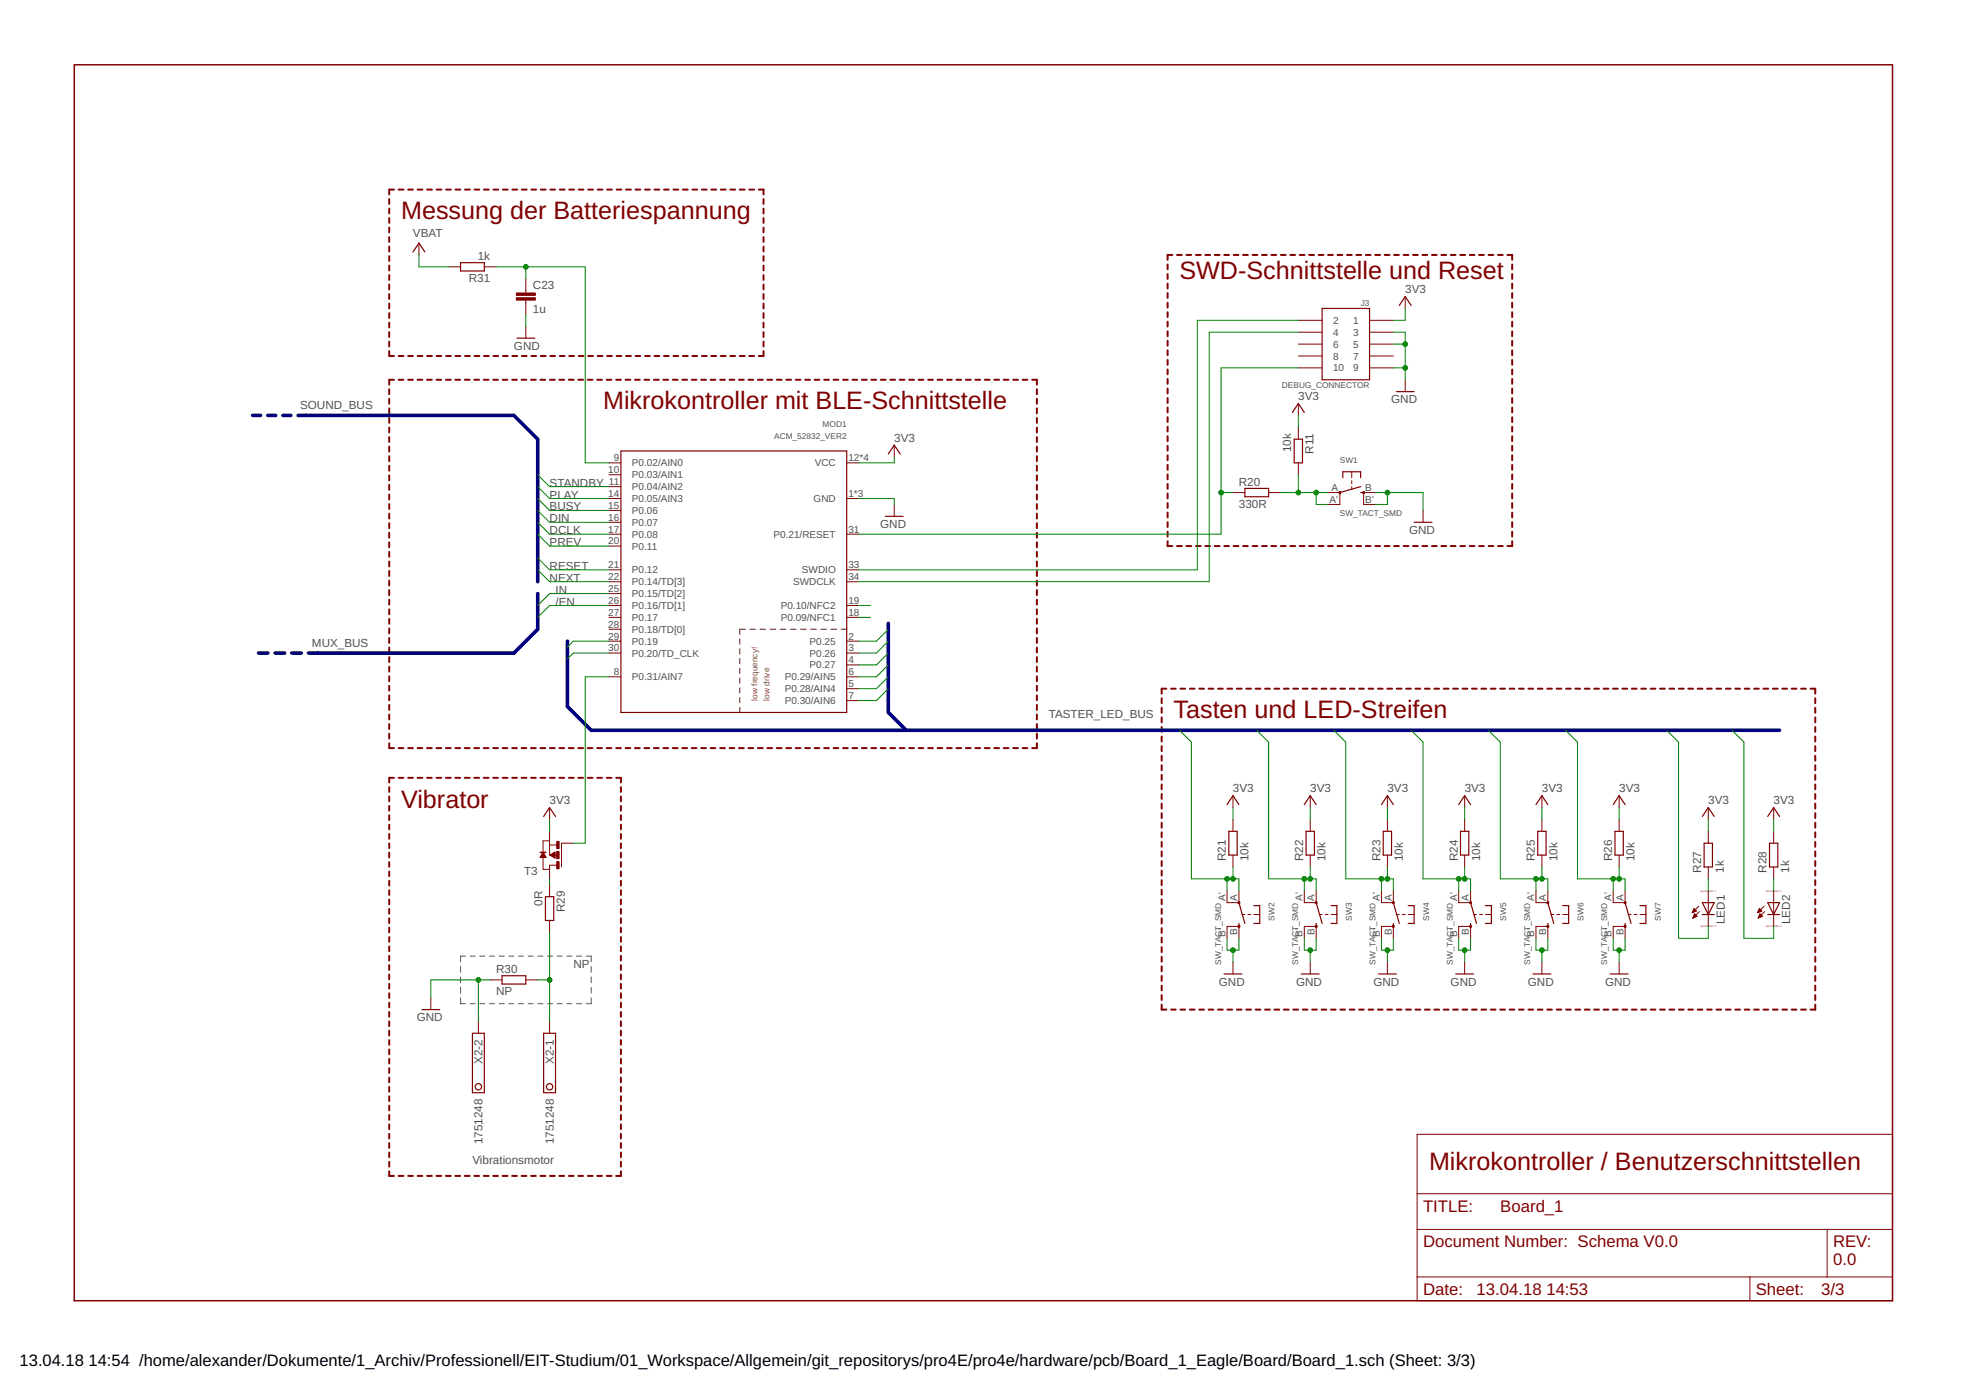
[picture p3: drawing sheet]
<svg xmlns="http://www.w3.org/2000/svg" width="420mm" height="297mm" viewBox="0 0 420 297" stroke-linecap="round" stroke-linejoin="round" font-family="sans-serif">
<defs><g id="words">
<g font-size="5.4" fill="#800000">
<text x="85.7" y="46.9">Messung der Batteriespannung</text>
<text x="252.1" y="59.6">SWD-Schnittstelle und Reset</text>
<text x="128.9" y="87.5">Mikrokontroller mit BLE-Schnittstelle</text>
<text x="250.8" y="153.5">Tasten und LED-Streifen</text>
<text x="85.7" y="172.6">Vibrator</text>
<text x="305.4" y="250">Mikrokontroller / Benutzerschnittstellen</text>
</g>
<g font-size="3.6" fill="#800000">
<text x="304.1" y="258.9">TITLE:</text>
<text x="320.6" y="258.9">Board_1</text>
<text x="304.1" y="266.5">Document Number: Schema V0.0</text>
<text x="391.8" y="266.5">REV:</text>
<text x="391.8" y="270.3">0.0</text>
<text x="304.1" y="276.7">Date:</text>
<text x="315.6" y="276.7">13.04.18</text>
<text x="330.5" y="276.7">14:53</text>
<text x="375.2" y="276.7">Sheet:</text>
<text x="389.2" y="276.7">3/3</text>
</g>
<g font-size="3.5">
<text x="4.2" y="291.8">13.04.18</text>
<text x="18.9" y="291.8">14:54 /home/alexander/Dokumente/1_Archiv/Professionell/EIT-Studium/01_Workspace/Allgemein/git_repositorys/pro4E/pro4e/hardware/pcb/Board_1_Eagle/Board/Board_1.sch (Sheet: 3/3)</text>
</g>
<g font-size="2.5" fill="#505050">
<text x="88.3" y="50.7">VBAT</text>
<text x="102.1" y="55.5">1k</text>
<text x="100.2" y="60.3">R31</text>
<text x="113.9" y="61.7">C23</text>
<text x="300.3" y="62.6">3V3</text>
<text x="113.9" y="66.8">1u</text>
<text x="109.8" y="74.8">GND</text>
<text x="64.1" y="87.5">SOUND_BUS</text>
<text x="277.5" y="85.5">3V3</text>
<text x="297.3" y="86.2">GND</text>
<text x="191.1" y="94.4">3V3</text>
<text x="275.9" y="96.6" transform="rotate(-90 275.9 96.6)">10k</text>
<text x="280.7" y="97" transform="rotate(-90 280.7 97)">R11</text>
<text x="117.5" y="106.5">PLAY</text>
<text x="117.5" y="104">STANDBY</text>
<text x="264.8" y="103.8">R20</text>
<text x="117.5" y="111.6">DIN</text>
<text x="117.5" y="109.1">BUSY</text>
<text x="188.1" y="112.9">GND</text>
<text x="264.8" y="108.6">330R</text>
<text x="117.5" y="116.7">PREV</text>
<text x="117.5" y="114.2">DCLK</text>
<text x="301.1" y="114.2">GND</text>
<text x="117.5" y="124.3">NEXT</text>
<text x="117.5" y="121.8">RESET</text>
<text x="118.7" y="126.9">IN</text>
<text x="118.7" y="129.4">/EN</text>
<text x="66.7" y="138.3">MUX_BUS</text>
<text x="224.1" y="153.5">TASTER_LED_BUS</text>
<text x="117.5" y="171.8">3V3</text>
<text x="263.5" y="169.3">3V3</text>
<text x="280" y="169.3">3V3</text>
<text x="296.5" y="169.3">3V3</text>
<text x="313" y="169.3">3V3</text>
<text x="329.5" y="169.3">3V3</text>
<text x="346" y="169.3">3V3</text>
<text x="365.1" y="171.8">3V3</text>
<text x="379.1" y="171.8">3V3</text>
<text x="262" y="184" transform="rotate(-90 262 184)">R21</text>
<text x="266.8" y="184" transform="rotate(-90 266.8 184)">10k</text>
<text x="278.5" y="184" transform="rotate(-90 278.5 184)">R22</text>
<text x="283.3" y="184" transform="rotate(-90 283.3 184)">10k</text>
<text x="295" y="184" transform="rotate(-90 295 184)">R23</text>
<text x="299.8" y="184" transform="rotate(-90 299.8 184)">10k</text>
<text x="311.5" y="184" transform="rotate(-90 311.5 184)">R24</text>
<text x="316.3" y="184" transform="rotate(-90 316.3 184)">10k</text>
<text x="328" y="184" transform="rotate(-90 328 184)">R25</text>
<text x="332.8" y="184" transform="rotate(-90 332.8 184)">10k</text>
<text x="344.5" y="184" transform="rotate(-90 344.5 184)">R26</text>
<text x="349.3" y="184" transform="rotate(-90 349.3 184)">10k</text>
<text x="112" y="187">T3</text>
<text x="363.6" y="186.5" transform="rotate(-90 363.6 186.5)">R27</text>
<text x="368.4" y="186.5" transform="rotate(-90 368.4 186.5)">1k</text>
<text x="377.6" y="186.5" transform="rotate(-90 377.6 186.5)">R28</text>
<text x="382.4" y="186.5" transform="rotate(-90 382.4 186.5)">1k</text>
<text x="115.9" y="193.5" transform="rotate(-90 115.9 193.5)">0R</text>
<text x="120.7" y="194.9" transform="rotate(-90 120.7 194.9)">R29</text>
<text x="368.6" y="197.5" transform="rotate(-90 368.6 197.5)">LED1</text>
<text x="382.6" y="197.5" transform="rotate(-90 382.6 197.5)">LED2</text>
<text x="106" y="207.9">R30</text>
<text x="122.5" y="206.9">NP</text>
<text x="106" y="212.7">NP</text>
<text x="260.5" y="210.7">GND</text>
<text x="277" y="210.7">GND</text>
<text x="293.5" y="210.7">GND</text>
<text x="310" y="210.7">GND</text>
<text x="326.5" y="210.7">GND</text>
<text x="343" y="210.7">GND</text>
<text x="89.1" y="218.3">GND</text>
<text x="103.1" y="227.4" transform="rotate(-90 103.1 227.4)">X2-2</text>
<text x="118.4" y="227.4" transform="rotate(-90 118.4 227.4)">X2-1</text>
<text x="103.1" y="244.5" transform="rotate(-90 103.1 244.5)">1751248</text>
<text x="118.4" y="244.5" transform="rotate(-90 118.4 244.5)">1751248</text>
<text x="101" y="248.8">Vibrationsmotor</text>
</g>
<g font-size="2.1" fill="#505050">
<text x="284.9" y="69.2">2</text>
<text x="284.9" y="71.7">4</text>
<text x="289.2" y="69.2">1</text>
<text x="289.2" y="71.7">3</text>
<text x="284.9" y="74.3">6</text>
<text x="284.9" y="76.8">8</text>
<text x="289.2" y="74.3">5</text>
<text x="289.2" y="76.8">7</text>
<text x="284.9" y="79.4">10</text>
<text x="289.2" y="79.4">9</text>
<text x="130" y="101.1">10</text>
<text x="131.2" y="98.6">9</text>
<text x="135" y="99.7">P0.02/AIN0</text>
<text x="174.1" y="99.7">VCC</text>
<text x="181.3" y="98.6">12*4</text>
<text x="130" y="106.2">14</text>
<text x="130.1" y="103.6">11</text>
<text x="135" y="102.2">P0.03/AIN1</text>
<text x="135" y="104.8">P0.04/AIN2</text>
<text x="135" y="107.3">P0.05/AIN3</text>
<text x="173.9" y="107.3">GND</text>
<text x="181.3" y="106.2">1*3</text>
<text x="284.2" y="107.5">A'</text>
<text x="284.6" y="104.9">A</text>
<text x="291.8" y="104.9">B</text>
<text x="291.8" y="107.5">B'</text>
<text x="130" y="108.7">15</text>
<text x="130" y="111.3">16</text>
<text x="130" y="113.8">17</text>
<text x="135" y="109.8">P0.06</text>
<text x="135" y="112.4">P0.07</text>
<text x="181.3" y="113.8">31</text>
<text x="130" y="116.3">20</text>
<text x="135" y="114.9">P0.08</text>
<text x="135" y="117.5">P0.11</text>
<text x="165.3" y="114.9">P0.21/RESET</text>
<text x="130" y="121.4">21</text>
<text x="130" y="124">22</text>
<text x="135" y="122.5">P0.12</text>
<text x="135" y="125.1">P0.14/TD[3]</text>
<text x="169.5" y="125.1">SWDCLK</text>
<text x="171.4" y="122.5">SWDIO</text>
<text x="181.3" y="121.4">33</text>
<text x="181.3" y="124">34</text>
<text x="130" y="126.5">25</text>
<text x="130" y="129">26</text>
<text x="130" y="131.6">27</text>
<text x="135" y="127.6">P0.15/TD[2]</text>
<text x="135" y="130.2">P0.16/TD[1]</text>
<text x="166.9" y="130.2">P0.10/NFC2</text>
<text x="181.3" y="131.6">18</text>
<text x="181.3" y="129">19</text>
<text x="130" y="134.1">28</text>
<text x="130" y="136.7">29</text>
<text x="135" y="132.7">P0.17</text>
<text x="135" y="135.2">P0.18/TD[0]</text>
<text x="135" y="137.8">P0.19</text>
<text x="166.9" y="132.7">P0.09/NFC1</text>
<text x="173" y="137.8">P0.25</text>
<text x="181.3" y="136.7">2</text>
<text x="130" y="139.2">30</text>
<text x="135" y="140.3">P0.20/TD_CLK</text>
<text x="173" y="140.3">P0.26</text>
<text x="173" y="142.9">P0.27</text>
<text x="181.3" y="139.2">3</text>
<text x="181.3" y="141.7">4</text>
<text x="131.2" y="144.3">8</text>
<text x="135" y="145.4">P0.31/AIN7</text>
<text x="167.7" y="145.4">P0.29/AIN5</text>
<text x="167.7" y="147.9">P0.28/AIN4</text>
<text x="181.3" y="144.3">6</text>
<text x="181.3" y="146.8">5</text>
<text x="181.3" y="149.4">7</text>
<text x="167.7" y="150.5">P0.30/AIN6</text>
<text x="261.9" y="192.5" transform="rotate(-90 261.9 192.5)">A'</text>
<text x="264.4" y="192.5" transform="rotate(-90 264.4 192.5)">A</text>
<text x="278.4" y="192.5" transform="rotate(-90 278.4 192.5)">A'</text>
<text x="280.9" y="192.5" transform="rotate(-90 280.9 192.5)">A</text>
<text x="294.9" y="192.5" transform="rotate(-90 294.9 192.5)">A'</text>
<text x="297.4" y="192.5" transform="rotate(-90 297.4 192.5)">A</text>
<text x="311.4" y="192.5" transform="rotate(-90 311.4 192.5)">A'</text>
<text x="313.9" y="192.5" transform="rotate(-90 313.9 192.5)">A</text>
<text x="327.9" y="192.5" transform="rotate(-90 327.9 192.5)">A'</text>
<text x="330.4" y="192.5" transform="rotate(-90 330.4 192.5)">A</text>
<text x="344.4" y="192.5" transform="rotate(-90 344.4 192.5)">A'</text>
<text x="347" y="192.5" transform="rotate(-90 347 192.5)">A</text>
<text x="261.9" y="200.2" transform="rotate(-90 261.9 200.2)">B'</text>
<text x="264.4" y="199.7" transform="rotate(-90 264.4 199.7)">B</text>
<text x="278.4" y="200.2" transform="rotate(-90 278.4 200.2)">B'</text>
<text x="280.9" y="199.7" transform="rotate(-90 280.9 199.7)">B</text>
<text x="294.9" y="200.2" transform="rotate(-90 294.9 200.2)">B'</text>
<text x="297.4" y="199.7" transform="rotate(-90 297.4 199.7)">B</text>
<text x="311.4" y="200.2" transform="rotate(-90 311.4 200.2)">B'</text>
<text x="313.9" y="199.7" transform="rotate(-90 313.9 199.7)">B</text>
<text x="327.9" y="200.2" transform="rotate(-90 327.9 200.2)">B'</text>
<text x="330.4" y="199.7" transform="rotate(-90 330.4 199.7)">B</text>
<text x="344.4" y="200.2" transform="rotate(-90 344.4 200.2)">B'</text>
<text x="347" y="199.7" transform="rotate(-90 347 199.7)">B</text>
</g>
<g font-size="1.8" fill="#505050">
<text x="290.8" y="65.4">J3</text>
<text x="274" y="82.9">DEBUG_CONNECTOR</text>
<text x="165.4" y="93.8">ACM_52832_VER2</text>
<text x="175.8" y="91.3">MOD1</text>
<text x="286.4" y="98.9">SW1</text>
<text x="286.4" y="110.3">SW_TACT_SMD</text>
<text x="272.4" y="196.7" transform="rotate(-90 272.4 196.7)">SW2</text>
<text x="288.9" y="196.7" transform="rotate(-90 288.9 196.7)">SW3</text>
<text x="305.4" y="196.7" transform="rotate(-90 305.4 196.7)">SW4</text>
<text x="321.9" y="196.7" transform="rotate(-90 321.9 196.7)">SW5</text>
<text x="338.4" y="196.7" transform="rotate(-90 338.4 196.7)">SW6</text>
<text x="354.9" y="196.7" transform="rotate(-90 354.9 196.7)">SW7</text>
<text x="261" y="206.2" transform="rotate(-90 261 206.2)">SW_TACT_SMD</text>
<text x="277.5" y="206.2" transform="rotate(-90 277.5 206.2)">SW_TACT_SMD</text>
<text x="294" y="206.2" transform="rotate(-90 294 206.2)">SW_TACT_SMD</text>
<text x="310.5" y="206.2" transform="rotate(-90 310.5 206.2)">SW_TACT_SMD</text>
<text x="327" y="206.2" transform="rotate(-90 327 206.2)">SW_TACT_SMD</text>
<text x="343.5" y="206.2" transform="rotate(-90 343.5 206.2)">SW_TACT_SMD</text>
</g>
<g font-size="1.8" fill="#808000">
<text x="161.9" y="149.7" transform="rotate(-90 161.9 149.7)">low frequency!</text>
<text x="164.4" y="149.7" transform="rotate(-90 164.4 149.7)">low drive</text>
</g>
<g font-size=".6" fill="#800080">
<text x="363.4" y="190.5">SpiceOrder 1</text>
<text x="377.4" y="190.5">SpiceOrder 1</text>
<text x="363.4" y="198.2">SpiceOrder 2</text>
<text x="377.4" y="198.2">SpiceOrder 2</text>
</g>
</g></defs>
<g fill="none" stroke="#808000" stroke-width=".25">
<path d="M158.1 136.6v1M158.1 138.6v1.1M159.3 134.5h-1.2v1.1M160.3 134.5h1.1M162.4 134.5h1.2M164.6 134.5h1.2M166.8 134.5h1.1M169 134.5h1.1M171.1 134.5h1.2M173.3 134.5h1.2M175.5 134.5h1.1M177.6 134.5h1.2"/>
<path d="M179.8 134.5h1.2M158.1 140.7v1.1M158.1 142.8v1.1M158.1 144.9v1.1M158.1 147v1.1M158.1 149.1v1.1M158.1 151.2v1.1"/>
</g>
<g fill="none" stroke="#505050" stroke-width=".21">
<path d="M98.4 206.5v1.3M98.4 208.8v1.2M98.4 211v1.2M98.4 213.2v1.3h1.1M99.5 204.3h-1.1v1.2M100.5 204.3h1.1M100.5 214.5h1.1M102.6 204.3h1M102.6 214.5h1M104.6 204.3h1.1M104.6 214.5h1.1M106.7 204.3h1.1"/>
<path d="M106.7 214.5h1.1M108.8 204.3h1M108.8 214.5h1M110.8 204.3h1.1M110.8 214.5h1.1M112.9 204.3h1M112.9 214.5h1M115 204.3h1M115 214.5h1M117 204.3h1.1M117 214.5h1.1M119.1 204.3h1"/>
<path d="M119.1 214.5h1M121.2 204.3h1M121.2 214.5h1M123.2 204.3h1.1M123.2 214.5h1.1M125.3 204.3h1v1.2M126.3 213.2v1.3h-1M126.3 206.5v1.3M126.3 208.8v1.2M126.3 211v1.2"/>
</g>
<g fill="none" stroke="#800000" stroke-width=".42">
<path d="M83.2 42.5v1.1M83.2 44.6v1M83.2 46.6v1M83.2 48.6v1.1M83.2 50.7v1M83.2 52.7v1M83.2 54.7v1.1M83.2 56.7v1.1M83.2 58.8v1M84.2 40.5h-1v1.1M85.2 40.5h1M87.2 40.5h1"/>
<path d="M89.3 40.5h1M91.3 40.5h1M93.3 40.5h1M95.3 40.5h1.1M97.3 40.5h1.1M99.4 40.5h1M101.4 40.5h1M103.4 40.5h1.1M105.5 40.5h1M107.5 40.5h1M109.5 40.5h1M111.5 40.5h1"/>
<path d="M113.6 40.5h1M115.6 40.5h1M117.6 40.5h1M119.6 40.5h1M121.6 40.5h1.1M123.7 40.5h1M125.7 40.5h1M127.7 40.5h1.1M129.8 40.5h1M131.8 40.5h1M133.8 40.5h1M135.8 40.5h1"/>
<path d="M137.9 40.5h1M139.9 40.5h1M141.9 40.5h1M143.9 40.5h1M145.9 40.5h1.1M148 40.5h1M150 40.5h1M152 40.5h1.1M154.1 40.5h1M156.1 40.5h1M158.1 40.5h1M160.1 40.5h1.1"/>
<path d="M162.2 40.5h1v1.1M163.2 42.5v1.1M163.2 44.6v1M163.2 46.6v1M163.2 48.6v1.1M163.2 50.7v1M163.2 52.7v1M163.2 54.7v1.1M163.2 56.7v1.1M163.2 58.8v1M249.5 56.5v1.1M249.5 58.6v1"/>
<path d="M250.5 54.5h-1v1M251.5 54.5h1.1M253.6 54.5h1M255.6 54.5h1M257.6 54.5h1M259.6 54.5h1M261.6 54.5h1.1M263.7 54.5h1M265.7 54.5h1M267.7 54.5h1M269.7 54.5h1M271.7 54.5h1"/>
<path d="M273.7 54.5h1.1M275.8 54.5h1M277.8 54.5h1M279.8 54.5h1M281.8 54.5h1M283.8 54.5h1M285.8 54.5h1.1M287.9 54.5h1M289.9 54.5h1M291.9 54.5h1M293.9 54.5h1M295.9 54.5h1"/>
<path d="M297.9 54.5h1.1M300 54.5h1M302 54.5h1M304 54.5h1M306 54.5h1M308 54.5h1.1M310 54.5h1.1M312.1 54.5h1M314.1 54.5h1M316.1 54.5h1M318.1 54.5h1.1M320.1 54.5h1.1"/>
<path d="M322.2 54.5h1v1M323.2 56.5v1.1M323.2 58.6v1M83.2 60.8v1M83.2 62.8v1.1M83.2 64.9v1M83.2 66.9v1M83.2 68.9v1.1M83.2 71v1M83.2 73v1M83.2 75v1.1h1M85.2 76.1h1"/>
<path d="M87.2 76.1h1M89.3 76.1h1M91.3 76.1h1M93.3 76.1h1M95.3 76.1h1.1M97.3 76.1h1.1M99.4 76.1h1M101.4 76.1h1M103.4 76.1h1.1M105.5 76.1h1M107.5 76.1h1M109.5 76.1h1"/>
<path d="M111.5 76.1h1M113.6 76.1h1M115.6 76.1h1M117.6 76.1h1M119.6 76.1h1M121.6 76.1h1.1M123.7 76.1h1M125.7 76.1h1M127.7 76.1h1.1M129.8 76.1h1M131.8 76.1h1M133.8 76.1h1"/>
<path d="M135.8 76.1h1M137.9 76.1h1M139.9 76.1h1M141.9 76.1h1M143.9 76.1h1M145.9 76.1h1.1M148 76.1h1M150 76.1h1M152 76.1h1.1M154.1 76.1h1M156.1 76.1h1M158.1 76.1h1"/>
<path d="M160.1 76.1h1.1M163.2 60.8v1M163.2 62.8v1.1M163.2 64.9v1M163.2 66.9v1M163.2 68.9v1.1M163.2 71v1M163.2 73v1M163.2 75v1.1h-1M249.5 60.6v1M249.5 62.6v1.1M249.5 64.7v1"/>
<path d="M249.5 66.7v1.1M249.5 68.7v1.1M249.5 70.8v1M249.5 72.8v1.1M249.5 74.9v1M249.5 76.9v1.1M249.5 79v1M323.2 60.6v1M323.2 62.6v1.1M323.2 64.7v1M323.2 66.7v1.1M323.2 68.7v1.1"/>
<path d="M323.2 70.8v1M323.2 72.8v1.1M323.2 74.9v1M323.2 76.9v1.1M323.2 79v1M83.2 83.2v1M83.2 85.2v1.1M83.2 87.3v1M83.2 89.3v1.1M83.2 91.4v1M83.2 93.4v1M83.2 95.5v1"/>
<path d="M83.2 97.5v1.1M83.2 99.5v1.1M84.2 81.2h-1v1M85.2 81.2h1M87.2 81.2h1M89.2 81.2h1.1M91.2 81.2h1.1M93.3 81.2h1M95.3 81.2h1M97.3 81.2h1M99.3 81.2h1.1M101.4 81.2h1"/>
<path d="M103.4 81.2h1M105.4 81.2h1M107.4 81.2h1M109.5 81.2h1M111.5 81.2h1M113.5 81.2h1M115.5 81.2h1M117.5 81.2h1.1M119.5 81.2h1.1M121.6 81.2h1M123.6 81.2h1M125.6 81.2h1"/>
<path d="M127.6 81.2h1.1M129.6 81.2h1.1M131.7 81.2h1M133.7 81.2h1M135.7 81.2h1M137.7 81.2h1M139.7 81.2h1.1M141.8 81.2h1M143.8 81.2h1M145.8 81.2h1M147.8 81.2h1M149.9 81.2h1"/>
<path d="M151.9 81.2h1M153.9 81.2h1M155.9 81.2h1M157.9 81.2h1.1M160 81.2h1M162 81.2h1M164 81.2h1M166 81.2h1M168 81.2h1.1M170.1 81.2h1M172.1 81.2h1M174.1 81.2h1"/>
<path d="M176.1 81.2h1M178.1 81.2h1.1M180.2 81.2h1M182.2 81.2h1M184.2 81.2h1M186.2 81.2h1M188.2 81.2h1.1M190.3 81.2h1M192.3 81.2h1M194.3 81.2h1M196.3 81.2h1M198.4 81.2h1"/>
<path d="M200.4 81.2h1M202.4 81.2h1M204.4 81.2h1M206.4 81.2h1.1M208.4 81.2h1.1M210.5 81.2h1M212.5 81.2h1M214.5 81.2h1M216.5 81.2h1.1M218.5 81.2h1.1M220.6 81.2h1v1M221.6 83.2v1"/>
<path d="M221.6 85.2v1.1M221.6 87.3v1M221.6 89.3v1.1M221.6 91.4v1M221.6 93.4v1M221.6 95.5v1M221.6 97.5v1.1M221.6 99.5v1.1M249.5 81v1M249.5 83v1.1M249.5 85.1v1M249.5 87.1v1"/>
<path d="M249.5 89.2v1M249.5 91.2v1M249.5 93.2v1.1M249.5 95.3v1M249.5 97.3v1M249.5 99.3v1.1M323.2 81v1M323.2 83v1.1M323.2 85.1v1M323.2 87.1v1M323.2 89.2v1M323.2 91.2v1"/>
<path d="M323.2 93.2v1.1M323.2 95.3v1M323.2 97.3v1M323.2 99.3v1.1M83.2 101.6v1M83.2 103.6v1.1M83.2 105.7v1M83.2 107.7v1.1M83.2 109.8v1M83.2 111.8v1.1M83.2 113.9v1M83.2 115.9v1"/>
<path d="M83.2 117.9v1.1M83.2 120v1M221.6 101.6v1M221.6 103.6v1.1M221.6 105.7v1M221.6 107.7v1.1M221.6 109.8v1M221.6 111.8v1.1M221.6 113.9v1M221.6 115.9v1M221.6 117.9v1.1M221.6 120v1"/>
<path d="M249.5 115.7v1h1M249.5 101.4v1M249.5 103.4v1.1M249.5 105.5v1M249.5 107.5v1M249.5 109.5v1.1M249.5 111.6v1M249.5 113.6v1.1M251.5 116.7h1.1M253.6 116.7h1M255.6 116.7h1M257.6 116.7h1"/>
<path d="M259.6 116.7h1M261.6 116.7h1.1M263.7 116.7h1M265.7 116.7h1M267.7 116.7h1M269.7 116.7h1M271.7 116.7h1M273.7 116.7h1.1M275.8 116.7h1M277.8 116.7h1M279.8 116.7h1M281.8 116.7h1"/>
<path d="M283.8 116.7h1M285.8 116.7h1.1M287.9 116.7h1M289.9 116.7h1M291.9 116.7h1M293.9 116.7h1M295.9 116.7h1M297.9 116.7h1.1M300 116.7h1M302 116.7h1M304 116.7h1M306 116.7h1"/>
<path d="M308 116.7h1.1M310 116.7h1.1M312.1 116.7h1M314.1 116.7h1M316.1 116.7h1M318.1 116.7h1.1M320.1 116.7h1.1M323.2 101.4v1M323.2 103.4v1.1M323.2 105.5v1M323.2 107.5v1M323.2 109.5v1.1"/>
<path d="M323.2 111.6v1M323.2 113.6v1.1M323.2 115.7v1h-1M83.2 122v1.1M83.2 124.1v1M83.2 126.1v1.1M83.2 128.2v1M83.2 130.2v1.1M83.2 132.2v1.1M83.2 134.3v1M83.2 136.3v1.1M83.2 138.4v1"/>
<path d="M221.6 122v1.1M221.6 124.1v1M221.6 126.1v1.1M221.6 128.2v1M221.6 130.2v1.1M221.6 132.2v1.1M221.6 134.3v1M221.6 136.3v1.1M221.6 138.4v1M83.2 140.4v1.1M83.2 142.5v1M83.2 144.5v1.1"/>
<path d="M83.2 146.6v1M83.2 148.6v1M83.2 150.6v1.1M83.2 152.7v1M83.2 154.7v1.1M83.2 156.8v1M83.2 158.8v1.1h1M85.2 159.9h1M87.2 159.9h1M89.2 159.9h1.1M91.2 159.9h1.1M93.3 159.9h1"/>
<path d="M95.3 159.9h1M97.3 159.9h1M99.3 159.9h1.1M101.4 159.9h1M103.4 159.9h1M105.4 159.9h1M107.4 159.9h1M109.5 159.9h1M111.5 159.9h1M113.5 159.9h1M115.5 159.9h1M117.5 159.9h1.1"/>
<path d="M119.5 159.9h1.1M121.6 159.9h1M123.6 159.9h1M125.6 159.9h1M127.6 159.9h1.1M129.6 159.9h1.1M131.7 159.9h1M133.7 159.9h1M135.7 159.9h1M137.7 159.9h1M139.7 159.9h1.1M141.8 159.9h1"/>
<path d="M143.8 159.9h1M145.8 159.9h1M147.8 159.9h1M149.9 159.9h1M151.9 159.9h1M153.9 159.9h1M155.9 159.9h1M157.9 159.9h1.1M160 159.9h1M162 159.9h1M164 159.9h1M166 159.9h1"/>
<path d="M168 159.9h1.1M170.1 159.9h1M172.1 159.9h1M174.1 159.9h1M176.1 159.9h1M178.1 159.9h1.1M180.2 159.9h1M182.2 159.9h1M184.2 159.9h1M186.2 159.9h1M188.2 159.9h1.1M190.3 159.9h1"/>
<path d="M192.3 159.9h1M194.3 159.9h1M196.3 159.9h1M198.4 159.9h1M200.4 159.9h1M202.4 159.9h1M204.4 159.9h1M206.4 159.9h1.1M208.4 159.9h1.1M210.5 159.9h1M212.5 159.9h1M214.5 159.9h1"/>
<path d="M216.5 159.9h1.1M218.5 159.9h1.1M221.6 158.8v1.1h-1M221.6 140.4v1.1M221.6 142.5v1M221.6 144.5v1.1M221.6 146.6v1M221.6 148.6v1M221.6 150.6v1.1M221.6 152.7v1M221.6 154.7v1.1M221.6 156.8v1"/>
<path d="M248.3 149.2v1.1M248.3 151.3v1M248.3 153.3v1.1M248.3 155.4v1M248.3 157.4v1.1M248.3 159.4v1.1M249.3 147.2h-1v1M250.3 147.2h1M252.3 147.2h1M254.3 147.2h1M256.3 147.2h1M258.3 147.2h1"/>
<path d="M260.3 147.2h1M262.3 147.2h1M264.3 147.2h1M266.3 147.2h1.1M268.4 147.2h1M270.4 147.2h1M272.4 147.2h1M274.4 147.2h1M276.4 147.2h1M278.4 147.2h1M280.4 147.2h1M282.4 147.2h1"/>
<path d="M284.4 147.2h1.1M286.4 147.2h1M288.5 147.2h1M290.5 147.2h1M292.5 147.2h1M294.5 147.2h1M296.5 147.2h1M298.5 147.2h1M300.5 147.2h1M302.5 147.2h1M304.5 147.2h1M306.5 147.2h1.1"/>
<path d="M308.5 147.2h1.1M310.6 147.2h1M312.6 147.2h1M314.6 147.2h1M316.6 147.2h1M318.6 147.2h1M320.6 147.2h1M322.6 147.2h1M324.6 147.2h1M326.6 147.2h1M328.7 147.2h.9M330.7 147.2h1"/>
<path d="M332.7 147.2h1M334.7 147.2h1M336.7 147.2h1M338.7 147.2h1M340.7 147.2h1M342.7 147.2h1M344.7 147.2h1M346.7 147.2h1M348.7 147.2h1.1M350.8 147.2h1M352.8 147.2h1M354.8 147.2h1"/>
<path d="M356.8 147.2h1M358.8 147.2h1M360.8 147.2h1M362.8 147.2h1M364.8 147.2h1M366.8 147.2h1M368.9 147.2h.9M370.9 147.2h1M372.9 147.2h1M374.9 147.2h1M376.9 147.2h1M378.9 147.2h1"/>
<path d="M380.9 147.2h1M382.9 147.2h1M384.9 147.2h1M386.9 147.2h1v1M387.9 149.2v1.1M387.9 151.3v1M387.9 153.3v1.1M387.9 155.4v1M387.9 157.4v1.1M387.9 159.4v1.1M83.2 168.2v1M83.2 170.2v1"/>
<path d="M83.2 172.2v1M83.2 174.2v1M83.2 176.2v1M83.2 178.2v1M84.2 166.2h-1v1M85.2 166.2h1M87.2 166.2h1M89.2 166.2h1.1M91.3 166.2h1M93.3 166.2h1M95.3 166.2h1M97.3 166.2h1"/>
<path d="M99.3 166.2h1.1M101.4 166.2h1M103.4 166.2h1M105.4 166.2h1M107.4 166.2h1.1M109.5 166.2h1M111.5 166.2h1M113.5 166.2h1M115.5 166.2h1M117.5 166.2h1.1M119.5 166.2h1.1M121.6 166.2h1"/>
<path d="M123.6 166.2h1M125.6 166.2h1M127.6 166.2h1.1M129.7 166.2h1M131.7 166.2h1v1M132.7 168.2v1M132.7 170.2v1M132.7 172.2v1M132.7 174.2v1M132.7 176.2v1M132.7 178.2v1M248.3 161.5v1"/>
<path d="M248.3 163.5v1.1M248.3 165.6v1M248.3 167.6v1.1M248.3 169.7v1M248.3 171.7v1.1M248.3 173.8v1M248.3 175.8v1.1M248.3 177.9v1M248.3 179.9v1.1M387.9 161.5v1M387.9 163.5v1.1M387.9 165.6v1"/>
<path d="M387.9 167.6v1.1M387.9 169.7v1M387.9 171.7v1.1M387.9 173.8v1M387.9 175.8v1.1M387.9 177.9v1M387.9 179.9v1.1M83.2 180.2v1M83.2 182.2v1M83.2 184.2v1M83.2 186.2v1M83.2 188.2v1.1"/>
<path d="M83.2 190.2v1M83.2 192.2v1.1M83.2 194.2v1M83.2 196.2v1.1M83.2 198.2v1M132.7 180.2v1M132.7 182.2v1M132.7 184.2v1M132.7 186.2v1M132.7 188.2v1.1M132.7 190.2v1M132.7 192.2v1.1"/>
<path d="M132.7 194.2v1M132.7 196.2v1.1M132.7 198.2v1M248.3 181.9v1.1M248.3 184v1.1M248.3 186.1v1M248.3 188.1v1M248.3 190.1v1.1M248.3 192.2v1M248.3 194.2v1.1M248.3 196.3v1M248.3 198.3v1.1"/>
<path d="M387.9 181.9v1.1M387.9 184v1.1M387.9 186.1v1M387.9 188.1v1M387.9 190.1v1.1M387.9 192.2v1M387.9 194.2v1.1M387.9 196.3v1M387.9 198.3v1.1M83.2 200.3v1M83.2 202.2v1.1M83.2 204.3v1"/>
<path d="M83.2 206.2v1.1M83.2 208.3v1M83.2 210.2v1.1M83.2 212.3v1M83.2 214.3v1M83.2 216.3v1M83.2 218.3v1M132.7 200.3v1M132.7 202.2v1.1M132.7 204.3v1M132.7 206.2v1.1M132.7 208.3v1"/>
<path d="M132.7 210.2v1.1M132.7 212.3v1M132.7 214.3v1M132.7 216.3v1M132.7 218.3v1M248.3 214.7v1.1h1M248.3 200.4v1M248.3 202.4v1.1M248.3 204.5v1M248.3 206.5v1.1M248.3 208.6v1M248.3 210.6v1"/>
<path d="M248.3 212.6v1.1M250.3 215.8h1M252.3 215.8h1M254.3 215.8h1M256.3 215.8h1M258.3 215.8h1M260.3 215.8h1M262.3 215.8h1M264.3 215.8h1M266.3 215.8h1.1M268.4 215.8h1M270.4 215.8h1"/>
<path d="M272.4 215.8h1M274.4 215.8h1M276.4 215.8h1M278.4 215.8h1M280.4 215.8h1M282.4 215.8h1M284.4 215.8h1.1M286.4 215.8h1M288.5 215.8h1M290.5 215.8h1M292.5 215.8h1M294.5 215.8h1"/>
<path d="M296.5 215.8h1M298.5 215.8h1M300.5 215.8h1M302.5 215.8h1M304.5 215.8h1M306.5 215.8h1.1M308.5 215.8h1.1M310.6 215.8h1M312.6 215.8h1M314.6 215.8h1M316.6 215.8h1M318.6 215.8h1"/>
<path d="M320.6 215.8h1M322.6 215.8h1M324.6 215.8h1M326.6 215.8h1M328.7 215.8h.9M330.7 215.8h1M332.7 215.8h1M334.7 215.8h1M336.7 215.8h1M338.7 215.8h1M340.7 215.8h1M342.7 215.8h1"/>
<path d="M344.7 215.8h1M346.7 215.8h1M348.7 215.8h1.1M350.8 215.8h1M352.8 215.8h1M354.8 215.8h1M356.8 215.8h1M358.8 215.8h1M360.8 215.8h1M362.8 215.8h1M364.8 215.8h1M366.8 215.8h1"/>
<path d="M368.9 215.8h.9M370.9 215.8h1M372.9 215.8h1M374.9 215.8h1M376.9 215.8h1M378.9 215.8h1M380.9 215.8h1M382.9 215.8h1M384.9 215.8h1M387.9 200.4v1M387.9 202.4v1.1M387.9 204.5v1"/>
<path d="M387.9 206.5v1.1M387.9 208.6v1M387.9 210.6v1M387.9 212.6v1.1M387.9 214.7v1.1h-1M83.2 220.3v1M83.2 222.3v1M83.2 224.3v1M83.2 226.3v1M83.2 228.3v1M83.2 230.3v1M83.2 232.3v1"/>
<path d="M83.2 234.3v1M83.2 236.3v1M83.2 238.3v1M132.7 220.3v1M132.7 222.3v1M132.7 224.3v1M132.7 226.3v1M132.7 228.3v1M132.7 230.3v1M132.7 232.3v1M132.7 234.3v1M132.7 236.3v1"/>
<path d="M132.7 238.3v1M83.2 240.3v1M83.2 242.3v1M83.2 244.3v1M83.2 246.3v1M83.2 248.3v1M83.2 250.3v1h1M85.2 251.3h1M87.2 251.3h1M89.2 251.3h1.1M91.3 251.3h1M93.3 251.3h1"/>
<path d="M95.3 251.3h1M97.3 251.3h1M99.3 251.3h1.1M101.4 251.3h1M103.4 251.3h1M105.4 251.3h1M107.4 251.3h1.1M109.5 251.3h1M111.5 251.3h1M113.5 251.3h1M115.5 251.3h1M117.5 251.3h1.1"/>
<path d="M119.5 251.3h1.1M121.6 251.3h1M123.6 251.3h1M125.6 251.3h1M127.6 251.3h1.1M129.7 251.3h1M132.7 250.3v1h-1M132.7 240.3v1M132.7 242.3v1M132.7 244.3v1M132.7 246.3v1M132.7 248.3v1"/>
<circle cx="286.3" cy="105.3" r=".13"/>
<circle cx="291.4" cy="105.3" r=".13"/>
<circle cx="264.8" cy="192.9" r=".13"/>
<circle cx="264.8" cy="198" r=".13"/>
<circle cx="281.3" cy="192.9" r=".13"/>
<circle cx="281.3" cy="198" r=".13"/>
<circle cx="297.8" cy="192.9" r=".13"/>
<circle cx="297.8" cy="198" r=".13"/>
<circle cx="314.3" cy="198" r=".13"/>
<circle cx="314.3" cy="192.9" r=".13"/>
<circle cx="330.8" cy="192.9" r=".13"/>
<circle cx="330.8" cy="198" r=".13"/>
<circle cx="347.3" cy="192.9" r=".13"/>
<circle cx="347.3" cy="198" r=".13"/>
</g>
<path d="M15.9 13.8h388.6v264.2h-388.6z" fill="none" stroke="#800000" stroke-width=".32"/>
<g fill="none" stroke="#800000" stroke-width=".21">
<path d="M89.5 51.9v2.6M95.9 57h2.5M103.5 57h2.5M112.4 59.6v3M112.4 64.1v3.1M112.4 69.7v2.6M277.5 68.5h5.1M277.5 71h5.1M277.5 73.5h5.1M277.5 76.1h5.1M277.5 78.6h5.1M292.7 68.5h5.1"/>
<path d="M292.7 71h5.1M292.7 73.5h5.1M292.7 76.1h5.1M292.7 78.6h5.1M300.3 63.4v2.5M130.2 98.9h2.5M181 98.9h2.5M191.1 95.1v2.5M277.5 86.2v2.6M277.5 91.3v2.6M277.5 98.9v2.6M300.3 81.2v2.5"/>
<path d="M130.2 106.5h2.5M130.2 101.5h2.5M130.2 104h2.5M130.2 109.1h2.5M130.2 111.6h2.5M130.2 114.2h2.5M130.2 116.7h2.5M181 106.5h2.5M181 114.2h2.5M191.1 107.8v2.5M263.5 105.3h2.5M271.1 105.3h2.6"/>
<path d="M283.8 105.3h2.5v2.5h-2.5M288.9 100.8v1.3M288.9 102.7v.7M288.9 104v.6M294 105.3h-2.6v2.5h2.6M304.1 109.1v2.5M130.2 121.8h2.5M130.2 124.3h2.5M130.2 131.9h2.5M130.2 129.4h2.5M130.2 126.9h2.5M130.2 134.5h2.5"/>
<path d="M130.2 137h2.5M130.2 139.6h2.5M181 121.8h2.5M181 124.3h2.5M181 131.9h2.5M181 129.4h2.5M181 137h2.5M181 139.6h2.5M130.2 144.6h2.5M181 142.1h2.5M181 144.6h2.5M181 147.2h2.5"/>
<path d="M181 149.7h2.5M117.5 172.6v2.5M117.5 177.7v5h1.6M117.5 179.7h-1.4v2.5M263.5 170v2.6M263.5 175.1v2.6M280 170v2.6M280 175.1v2.6M296.5 170v2.6M296.5 175.1v2.6M313 170v2.6M313 175.1v2.6"/>
<path d="M329.5 170v2.6M329.5 175.1v2.6M346 170v2.6M346 175.1v2.6M365.1 172.6v2.5M365.1 177.7v2.5M379.1 172.6v2.5M379.1 177.7v2.5M115.5 183.2h1.2M115.5 183.1h1.1M115.5 183h1.1M115.6 183h.9"/>
<path d="M115.6 182.9h.9M115.7 182.8h.8M115.7 182.8h.7M115.8 182.7h.6M115.8 182.6h.5M115.9 182.5h.3M115.9 182.4h.3M116 182.4h.2M116 182.3h.1M116.1 183.1v2.7h1.4M116.1 182.2l.6 1h-1.3zM117.5 189.1v2.5"/>
<path d="M117.5 196.7v2.5M117.5 180.6h1.5M117.6 182.7l1-.6v1.3zM117.7 182.8h.9M117.7 182.6h.9M117.8 182.8h.8M117.9 182.6h.7M117.9 182.9h.7M118 182.5h.6M118 183h.6M118.1 182.4h.5M118.1 183h.5"/>
<path d="M118.2 182.4h.4M118.2 183.1h.4M118.3 182.3h.3M118.3 183.2h.3M118.4 182.2h.2M118.4 183.3h.2M118.5 182.1h.1M118.6 183.3h.1M119 184.9h-1.5v2.9M122.5 180.2h-2.5v5.1M262.2 190.4v2.5h2.6v-2.5M263.5 182.7v2.6"/>
<path d="M265.4 195.4h.6M266.7 195.4h.6M267.9 195.4h1.3M278.7 190.4v2.5h2.6v-2.5M280 182.7v2.6M281.9 195.4h.7M283.2 195.4h.6M284.5 195.4h1.2M295.2 190.4v2.5h2.6v-2.5M296.5 182.7v2.6M298.4 195.4h.6M299.7 195.4h.6"/>
<path d="M300.9 195.4h1.3M311.7 190.4v2.5h2.6v-2.5M313 182.7v2.6M314.9 195.4h.7M316.2 195.4h.6M317.5 195.4h1.2M328.3 190.4v2.5h2.5v-2.5M329.5 182.7v2.6M331.4 195.4h.7M332.7 195.4h.6M334 195.4h1.2M344.8 190.4v2.5h2.5v-2.5"/>
<path d="M346 182.7v2.6M347.9 195.4h.7M349.2 195.4h.6M350.5 195.4h1.2M361.7 195h.1M361.7 194.8h.4M361.8 194.7h.6M361.8 196.2h.1M361.8 194.6h.7M361.8 196h.3M361.9 194.5h.5M361.9 195.9h.5"/>
<path d="M361.9 194.4h.3M361.9 195.8h.7M362 194.2h.1M362 195.7h.6M362 194.2l.5 .5-.8 .4zM362 195.6h.4M362.1 195.5h.2M362.1 195.3h.1M362.7 195.8l-.5-.5-.4 .9M362.7 195.8l-.9 .4M363.1 193.7l-1.4 1.4M363.2 194.8l-1.4 1.4"/>
<path d="M365.1 185.3v2.5M365.1 190.4v7.6M375.6 195h.2M375.7 194.8h.4M375.8 194.7h.6M375.8 196.2h.1M375.8 194.6h.6M375.8 196h.2M375.9 194.5h.4M375.9 195.9h.4M375.9 194.4h.3M375.9 195.8h.7"/>
<path d="M376 194.2h.1M376 195.7h.5M376 195.6h.4M376 194.2l.5 .5-.9 .4zM376.1 195.5h.2M376.1 195.3h.1M376.6 195.8l-.5-.5-.3 .9M376.6 195.8l-.8 .4M377 193.7l-1.4 1.4M377.1 194.8l-1.3 1.4M379.1 185.3v2.5M379.1 190.4v7.6"/>
<path d="M92.1 213.2v2.6M102.2 218.3v2.5M104.8 209.4h2.5M112.4 209.4h2.5M117.5 218.3v2.5M262.2 200.5v-2.5h2.6v2.5M263.5 205.6v2.5M278.7 200.5v-2.5h2.6v2.5M280 205.6v2.5M295.2 200.5v-2.5h2.6v2.5M296.5 205.6v2.5M311.7 200.5v-2.5h2.6v2.5"/>
<path d="M313 205.6v2.5M328.3 200.5v-2.5h2.5v2.5M329.5 205.6v2.5M344.8 200.5v-2.5h2.5v2.5M346 205.6v2.5M302.9 242.4h101.6v35.6h-101.6zM302.9 255.1h101.6M302.9 262.7h101.6M302.9 272.9h101.6M374 272.9v5.1M390.5 262.7v10.2"/>
</g>
<g fill="none" stroke="#800000" stroke-width=".25">
<path d="M88.3 53.8l1.2-1.9 1.3 1.9M98.4 56.1h5.1v1.8h-5.1zM110.5 72.3h3.8M282.6 65.9h10.1v15.3h-10.1zM299 65.3l1.3-1.9 1.3 1.9M132.7 96.4h48.3v55.9h-48.3zM189.8 97l1.3-1.9 1.3 1.9M276.2 88.1l1.3-1.9 1.2 1.9M276.6 93.9h1.8v5h-1.8zM298.4 83.7h3.8M189.2 110.3h3.8M266 104.4h5.1v1.8h-5.1z"/>
<path d="M287 102.1v-1.3h3.8v1.3M290.8 105.3h.6M290.8 104l-4.5 1.3M302.2 111.6h3.8M116.2 174.5l1.3-1.9 1.2 1.9M262.2 171.9l1.3-1.9 1.3 1.9M262.6 177.7h1.8v5h-1.8zM278.7 171.9l1.3-1.9 1.3 1.9M279.1 177.7h1.8v5h-1.8zM295.2 171.9l1.3-1.9 1.3 1.9M295.6 177.7h1.8v5h-1.8zM311.7 171.9l1.3-1.9 1.3 1.9"/>
<path d="M312.1 177.7h1.8v5h-1.8zM328.3 171.9l1.2-1.9 1.3 1.9M328.6 177.7h1.8v5h-1.8zM344.8 171.9l1.2-1.9 1.3 1.9M345.1 177.7h1.8v5h-1.8zM363.8 174.5l1.3-1.9 1.3 1.9M377.8 174.5l1.3-1.9 1.2 1.9M116.6 191.6h1.7v5.1h-1.7zM264.8 197.3v.7M264.8 192.9l1.2 4.4M267.9 193.5h1.3v3.8h-1.3M281.3 197.3v.7"/>
<path d="M281.3 192.9l1.3 4.4M284.5 193.5h1.2v3.8h-1.2M297.8 197.3v.7M297.8 192.9l1.2 4.4M300.9 193.5h1.3v3.8h-1.3M314.3 197.3v.7M314.3 192.9l1.3 4.4M317.5 193.5h1.2v3.8h-1.2M330.8 197.3v.7M330.8 192.9l1.3 4.4M334 193.5h1.2v3.8h-1.2M347.3 197.3v.7"/>
<path d="M347.3 192.9l1.3 4.4M350.5 193.5h1.2v3.8h-1.2M363.8 192.9h2.6l-1.3 2.5zM363.8 195.4h2.6M364.2 180.2h1.8v5.1h-1.8zM377.8 195.4h2.5M377.8 192.9h2.5l-1.2 2.5zM378.2 180.2h1.7v5.1h-1.7zM90.2 215.8h3.8M107.3 208.5h5.1v1.8h-5.1zM261.6 208.1h3.8M278.1 208.1h3.8"/>
<path d="M294.6 208.1h3.8M311.1 208.1h3.8M327.6 208.1h3.8M344.1 208.1h3.8M101 220.8h2.5v12.7h-2.5zM116.2 220.8h2.5v12.7h-2.5z"/>
<circle cx="102.2" cy="232.2" r=".68"/>
<circle cx="117.5" cy="232.2" r=".68"/>
</g>
<g fill="#800000" stroke="#800000" stroke-width=".21">
<path d="M119 184.1h.5v1.6h-.5z"/>
<path d="M119 182h.5v1.5h-.5z"/>
<path d="M119 179.8h.5v1.5h-.5z"/>
<path d="M115.4 182.1h1.3v.1h-1.3z"/>
<path d="M110.3 63.6h4.1v.5h-4.1z"/>
<path d="M110.3 62.6h4.1v.5h-4.1z"/>
</g>
<path d="M54 88.8h1.7M57.2 88.8h1.7M60.5 88.8h1.7M63.7 88.8h46.1l5.1 5.1v30.4M55.2 139.6h2.1M58.8 139.6h2M62.4 139.6h2M114.9 126.9v7.6l-5.1 5.1h-43.9M121.3 137v14l5 5.1h254M189.8 133.2v19.1l3.9 3.8" fill="none" stroke="#000080" stroke-width=".76"/>
<g fill="none" stroke="#008000" stroke-width=".21">
<path d="M89.5 54.5v2.5h6.4M106 57h19.1v41.9h5.1M112.4 57v2.6M112.4 67.2v2.5M277.5 68.5h-21.6v53.3h-72.4M277.5 71h-19.1v53.3h-74.9M277.5 78.6h-16.5v35.6h-77.5M297.8 71h2.5v10.2M297.8 73.5h2.5M297.8 78.6h2.5M300.3 65.9v2.6h-2.5M191.1 97.6v1.3h-7.6"/>
<path d="M277.5 88.8v2.5M114.9 104l2.6 2.5h12.7M114.9 111.6l2.6 2.6h12.7M114.9 119.2l2.6 2.6h12.7M114.9 109.1l2.6 2.5h12.7M114.9 114.2l2.6 2.5h12.7M114.9 106.5l2.6 2.6h12.7M114.9 101.5l2.6 2.5h12.7M183.5 106.5h7.6v1.3M261 105.3h2.5M273.7 105.3h10.1M277.5 101.5v3.8"/>
<path d="M281.3 105.3v2.5h2.5M294 105.3h10.1v3.8M296.5 105.3v2.5h-2.5M114.9 121.8l2.6 2.5h12.7M130.2 126.9h-12.7l-2.6 2.5M130.2 129.4h-12.7l-2.6 2.5M130.2 139.6h-7.7l-1.2 1.2M130.2 137h-7.7l-1.2 1.3M183.5 129.4h2.5M183.5 131.9h2.5M189.8 137l-2.5 2.6h-3.8M189.8 139.6l-2.5 2.5h-3.8"/>
<path d="M189.8 134.5l-2.5 2.5h-3.8M130.2 144.6h-5.1v35.6h-2.6M189.8 142.1l-2.5 2.5h-3.8M189.8 147.2l-2.5 2.5h-3.8M189.8 144.6l-2.5 2.6h-3.8M252.1 156.1l2.5 2.5v29.2h10.2v2.6M268.6 156.1l2.5 2.5v29.2h10.2v2.6M285.1 156.1l2.5 2.5v29.2h10.2v2.6M301.6 156.1l2.5 2.5v29.2h10.2v2.6M318.1 156.1l2.5 2.5v29.2h10.2v2.6M334.6 156.1l2.5 2.5v29.2h10.2v2.6M356.2 156.1l2.5 2.5v41.9h6.4v-2.5"/>
<path d="M370.2 156.1l2.5 2.5v41.9h6.4v-2.5M117.5 175.1v2.6M263.5 172.6v2.5M280 172.6v2.5M296.5 172.6v2.5M313 172.6v2.5M329.5 172.6v2.5M346 172.6v2.5M365.1 175.1v2.6M379.1 175.1v2.6M117.5 187.8v1.3M117.5 199.2v19.1"/>
<path d="M262.2 187.8v2.6M263.5 185.3v2.5M278.7 187.8v2.6M280 185.3v2.5M295.2 187.8v2.6M296.5 185.3v2.5M311.7 187.8v2.6M313 185.3v2.5M328.3 187.8v2.6M329.5 185.3v2.5M344.8 187.8v2.6M346 185.3v2.5"/>
<path d="M365.1 187.8v2.6M379.1 187.8v2.6M102.2 209.4v8.9M104.8 209.4h-12.7v3.8M114.9 209.4h2.6M262.2 200.5v2.6h2.6v-2.6M263.5 203.1v2.5M278.7 200.5v2.6h2.6v-2.6M280 203.1v2.5M295.2 200.5v2.6h2.6v-2.6M296.5 203.1v2.5M311.7 200.5v2.6h2.6v-2.6"/>
<path d="M313 203.1v2.5M328.3 200.5v2.6h2.5v-2.6M329.5 203.1v2.5M344.8 200.5v2.6h2.5v-2.6M346 203.1v2.5"/>
</g>
<g fill="#008000" stroke="#008000" stroke-width=".21">
<circle cx="296.5" cy="105.3" r=".51"/>
<circle cx="300.3" cy="73.5" r=".51"/>
<circle cx="300.3" cy="78.6" r=".51"/>
<circle cx="263.5" cy="203.1" r=".51"/>
<circle cx="280" cy="203.1" r=".51"/>
<circle cx="296.5" cy="203.1" r=".51"/>
<circle cx="313" cy="203.1" r=".51"/>
<circle cx="329.5" cy="203.1" r=".51"/>
<circle cx="346" cy="203.1" r=".51"/>
<circle cx="102.2" cy="209.4" r=".51"/>
<circle cx="277.5" cy="105.3" r=".51"/>
<circle cx="281.3" cy="105.3" r=".51"/>
<circle cx="261" cy="105.3" r=".51"/>
<circle cx="117.5" cy="209.4" r=".51"/>
<circle cx="263.5" cy="187.8" r=".51"/>
<circle cx="262.2" cy="187.8" r=".51"/>
<circle cx="280" cy="187.8" r=".51"/>
<circle cx="278.7" cy="187.8" r=".51"/>
<circle cx="296.5" cy="187.8" r=".51"/>
<circle cx="295.2" cy="187.8" r=".51"/>
<circle cx="313" cy="187.8" r=".51"/>
<circle cx="311.7" cy="187.8" r=".51"/>
<circle cx="329.5" cy="187.8" r=".51"/>
<circle cx="328.3" cy="187.8" r=".51"/>
<circle cx="346" cy="187.8" r=".51"/>
<circle cx="344.8" cy="187.8" r=".51"/>
<circle cx="112.4" cy="57" r=".51"/>
</g>
<use href="#words"/>
</svg>
